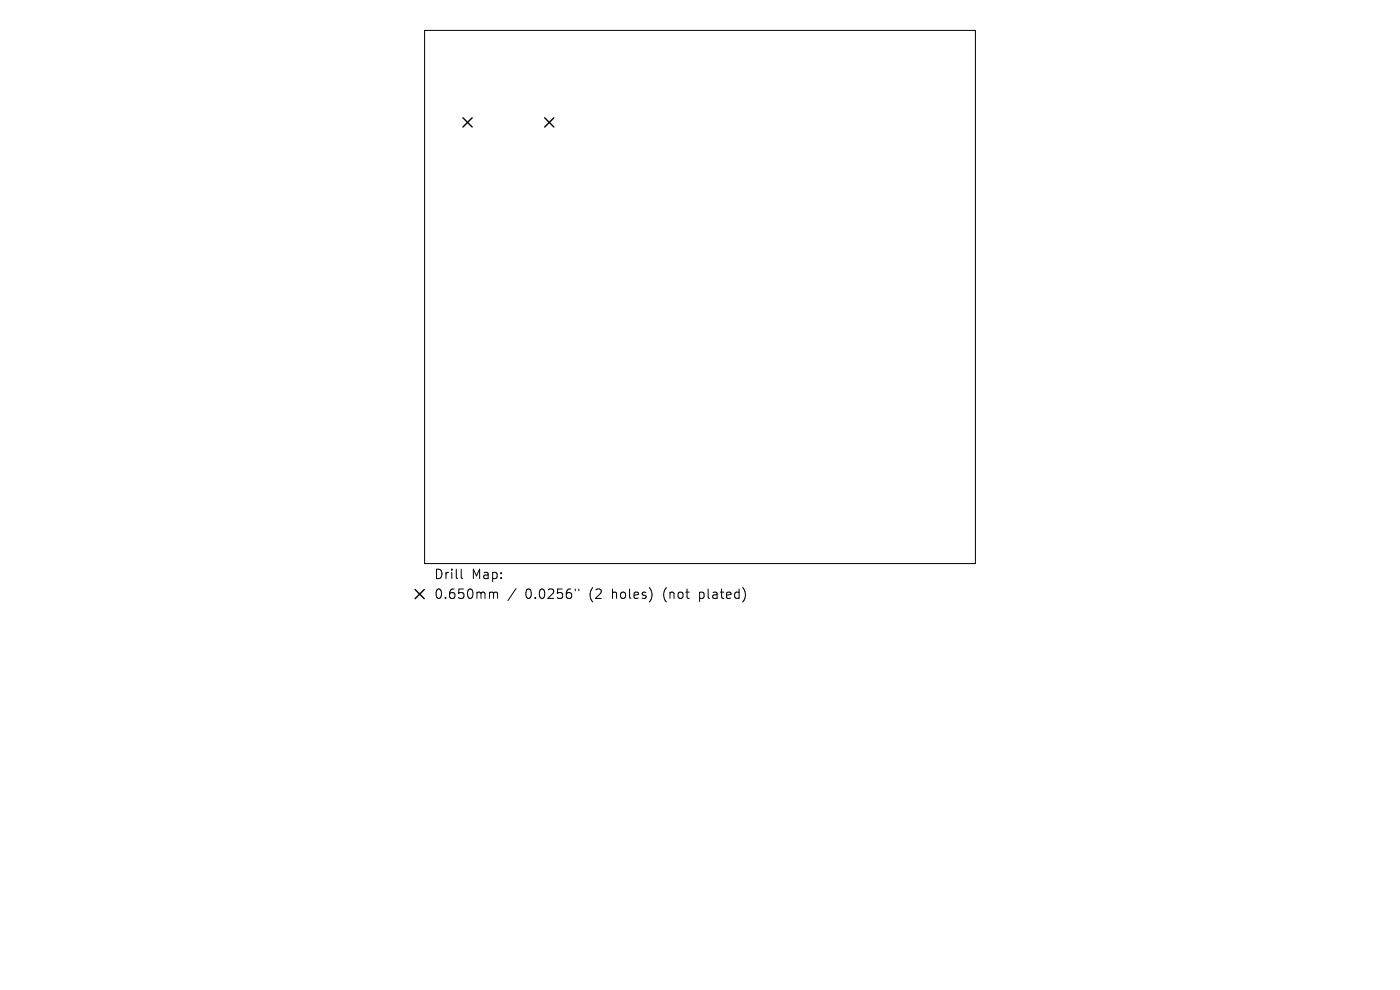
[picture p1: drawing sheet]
<svg xmlns="http://www.w3.org/2000/svg" width="297mm" height="210mm" viewBox="0 0 297 210" stroke-linecap="round" stroke-linejoin="round" font-family="sans-serif">
<defs><g id="words">
<g font-size="2.8">
<text x="92" y="123.1">Drill</text>
<text x="100" y="123.1">Map:</text>
<text x="92" y="127.3">0.650mm</text>
<text x="111.4" y="127.3">0.0256&quot;</text>
<text x="125.2" y="127.3">(2</text>
<text x="130.1" y="127.3">holes)</text>
<text x="141.2" y="127.3">(not</text>
<text x="149" y="127.3">plated)</text>
</g>
</g></defs>
<path d="M90.1 6.5h116.8v113.1h-116.8zM97.8 120.7v1.8l.3 .2M104.1 125.6h.3l.3 .3M104.7 125.9l.3-.3 .5 .1 .1 1.2M104.7 125.9v1M109.5 124.8l-1.7 2.6M122 124.9v.4M122.8 124.9v.4" fill="none" stroke="#000" stroke-width=".21"/>
<path d="M98.2 25l2 1.9M100.2 25l-2 1.9M115.6 25l1.9 1.9M117.5 25l-1.9 1.9M88.1 125.1l1.9 1.9M90 125.1l-1.9 1.9" fill="none" stroke="#000" stroke-width=".3"/>
<use href="#words"/>
</svg>
